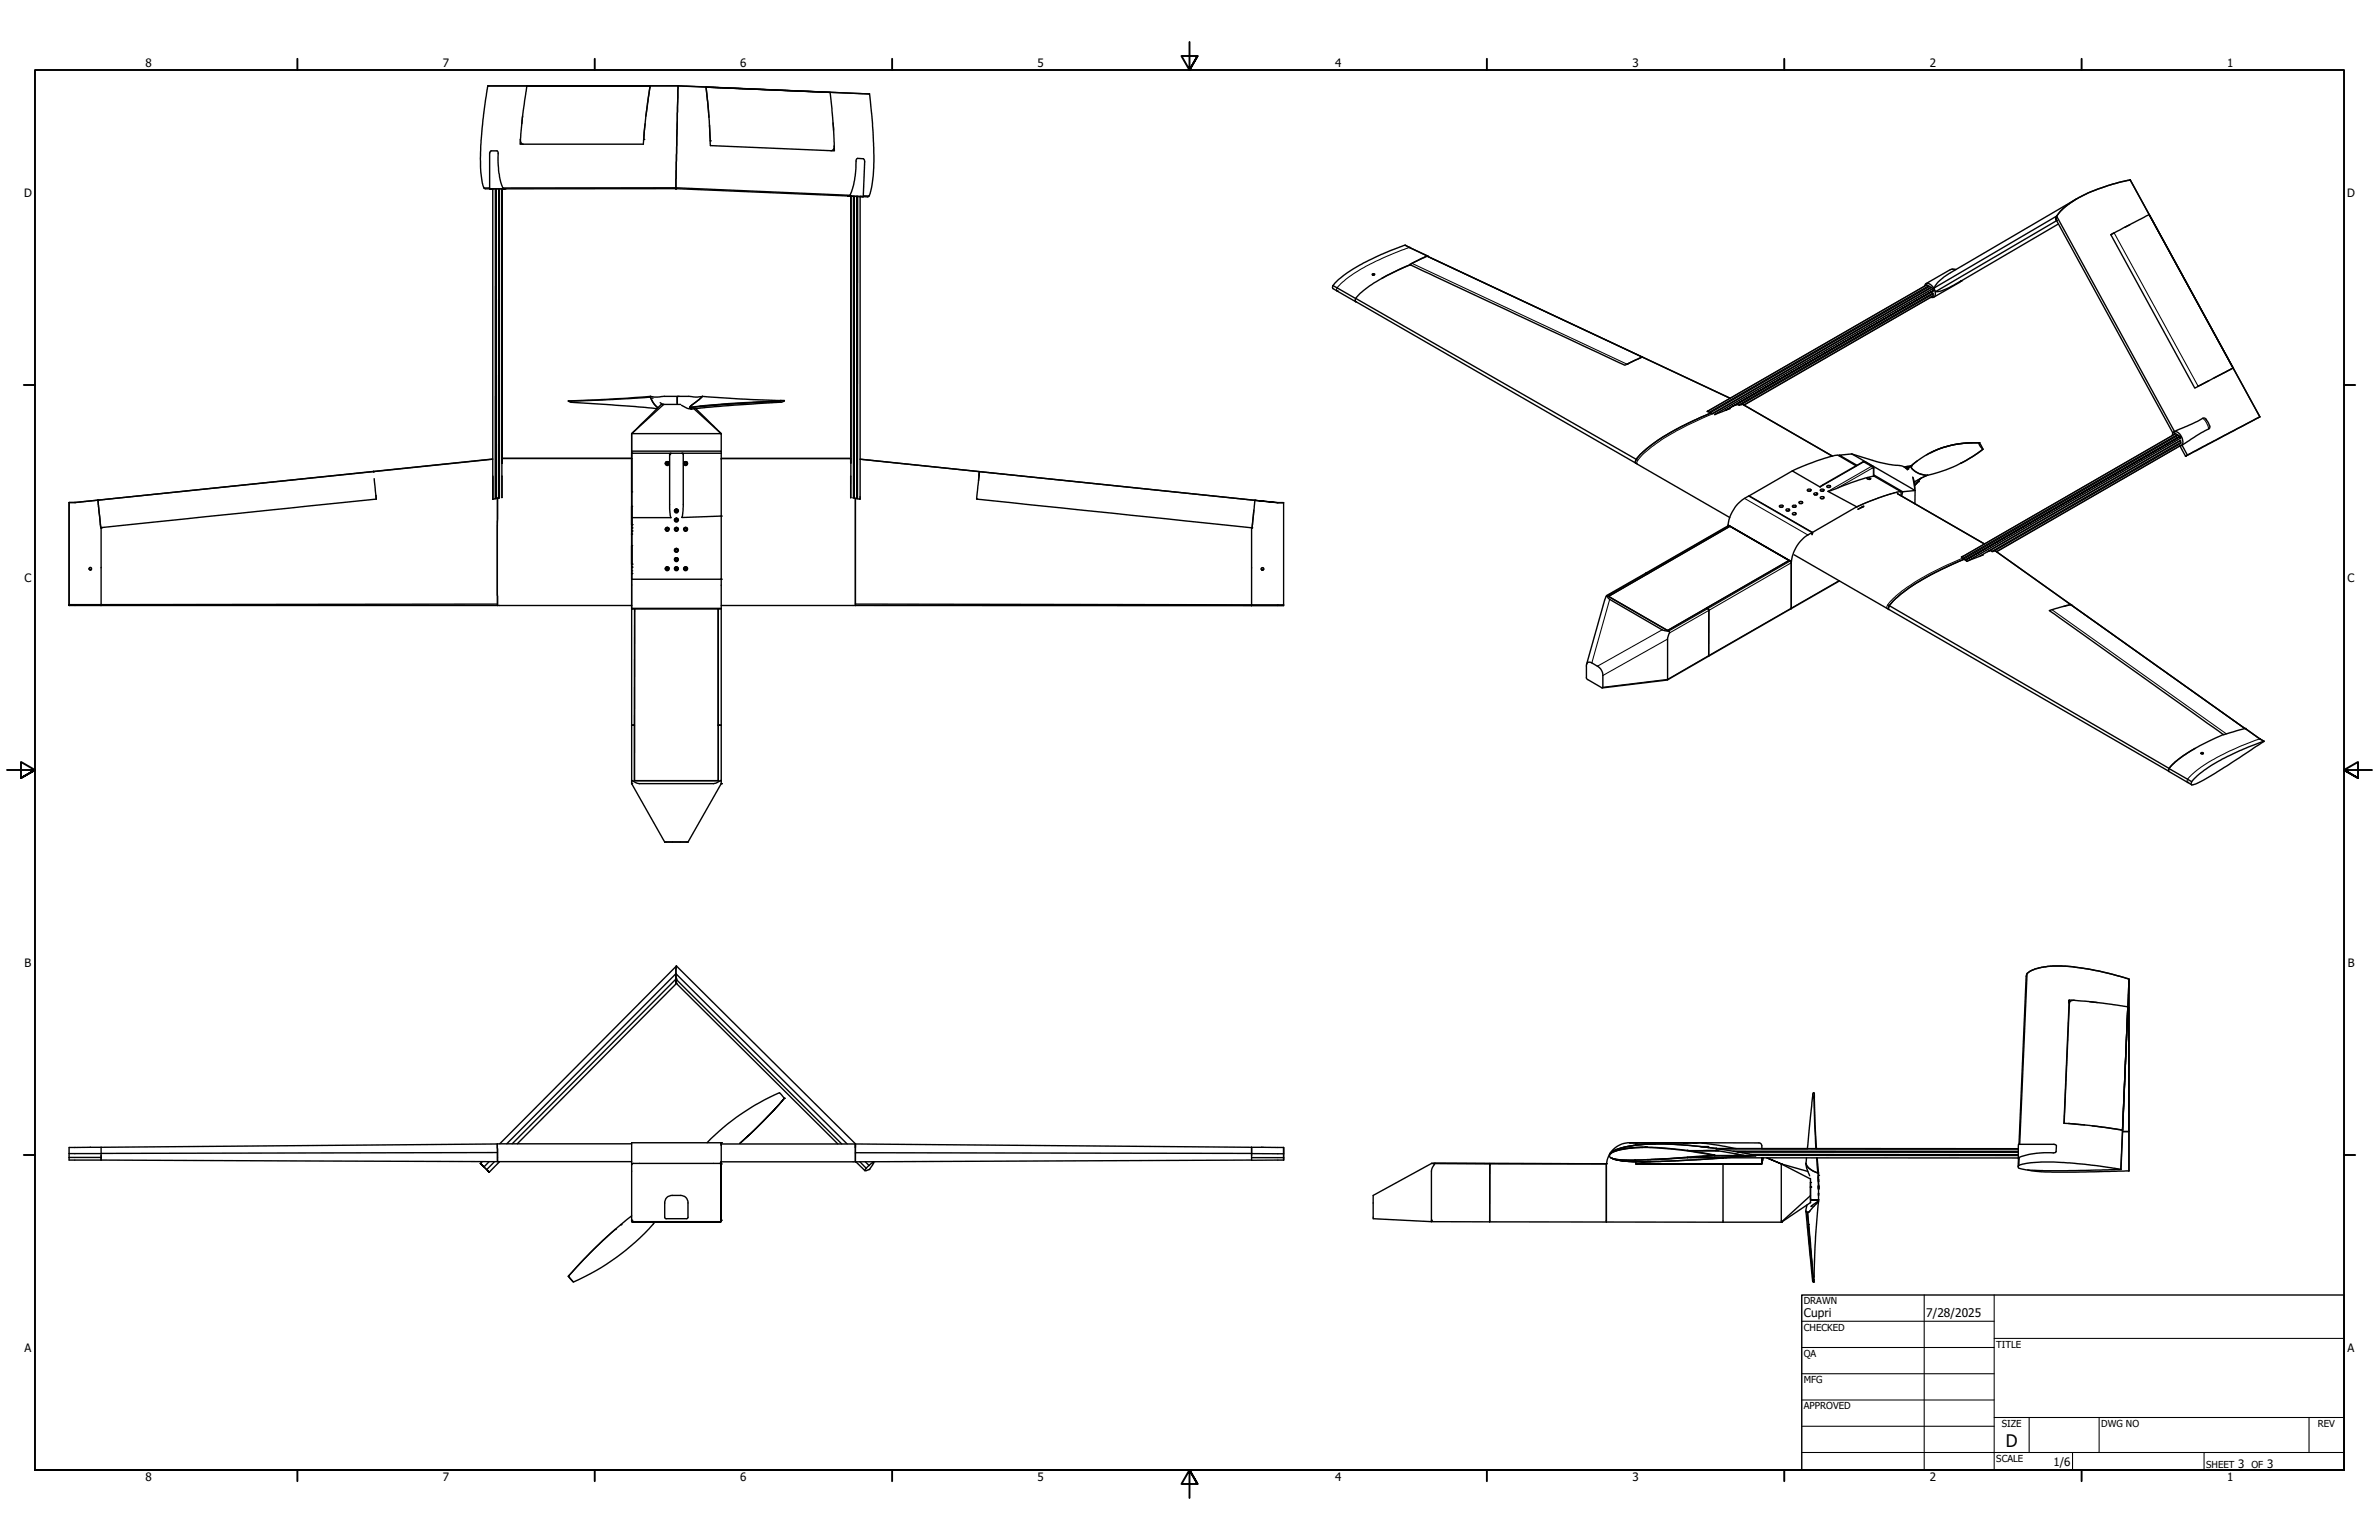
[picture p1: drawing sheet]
<svg xmlns="http://www.w3.org/2000/svg" width="864mm" height="559mm" viewBox="0 0 864 559" stroke-linecap="round" stroke-linejoin="round" font-family="sans-serif">
<defs><g id="words">
<text font-size="6.3" x="728.1" y="524.9">D</text>
<g font-size="4.3">
<text x="654.8" y="477.8">Cupri</text>
<text x="699.3" y="478">7/28/2025</text>
</g>
<g font-size="4.2">
<text x="52.8" y="24.4">8</text>
<text x="160.8" y="24.4">7</text>
<text x="268.7" y="24.4">6</text>
<text x="376.7" y="24.4">5</text>
<text x="484.6" y="24.4">4</text>
<text x="592.6" y="24.4">3</text>
<text x="700.5" y="24.4">2</text>
<text x="808.5" y="24.4">1</text>
<text x="8.8" y="71.4">D</text>
<text x="852" y="71.4">D</text>
<text x="8.9" y="211.1">C</text>
<text x="852.2" y="211.1">C</text>
<text x="9" y="350.8">B</text>
<text x="852.2" y="350.8">B</text>
<text x="8.9" y="490.5">A</text>
<text x="852.2" y="490.5">A</text>
<text x="745.4" y="532">1/6</text>
<text x="812.4" y="532.6">3</text>
<text x="823" y="532.6">3</text>
<text x="52.8" y="537.5">8</text>
<text x="160.8" y="537.5">7</text>
<text x="268.7" y="537.5">6</text>
<text x="376.7" y="537.5">5</text>
<text x="484.6" y="537.5">4</text>
<text x="592.6" y="537.5">3</text>
<text x="700.5" y="537.5">2</text>
<text x="808.5" y="537.5">1</text>
</g>
<g font-size="3.5">
<text x="654.8" y="473.2">DRAWN</text>
<text x="654.8" y="482.8">CHECKED</text>
<text x="724.7" y="488.9">TITLE</text>
<text x="654.8" y="492.3">QA</text>
<text x="654.8" y="501.8">MFG</text>
<text x="654.8" y="511.4">APPROVED</text>
<text x="726.7" y="517.7">SIZE</text>
<text x="762.8" y="517.7">DWG NO</text>
<text x="841.4" y="517.7">REV</text>
<text x="724.7" y="530.4">SCALE</text>
<text x="800.9" y="532.6">SHEET</text>
<text x="817.4" y="532.6">OF</text>
</g>
</g></defs>
<!-- layer: Visible (ANSI) -->
<g fill="none" stroke="#000" stroke-width=".51">
<path d="M177.1 31.2l-1.9 13.8a77.5 77.5 0 0 0 .1 22.1l.4 1.1M177.1 31.2h69M191.3 31.2l-1.4 9.1-1 10.3M246.1 31.1l-.8 37.4 .1-.4M246.1 31.1v.1M246.1 31.2l-.8 37.3M246.1 31.1l-69 .1M246.1 31.1l69.5 3M246.1 31.2l69.6 2.9M301.3 33.5l1.3 13.1 .2 6.4M315.6 34.1h.1M315.7 34.1l1.3 15.5a61.4 61.4 0 0 1-1.4 21.3l-.1 .2"/>
<path d="M188.9 50.6a1.4 1.4 0 0 0 1.1 1.7M189.7 42.2l-.3 2.7M234.2 44.9l-.5 5.7M234.4 42.2l1.6-11-1.6 11-.8 10.1h-44.8l.1-1.7M257.4 42.6l-1.1-11 1.2 12.4 .4 8.8 45 1.9-.1-1.7M257.6 45.4l.2 5.7M302.4 44.6l.2 2.7M302.8 53l-.3 1.2-.8 .5M175.7 68.2l.4 .3h6.1M175.7 68.2h2M178.9 68.5h-1.2h5.7h-1.2M178.9 68.5h.1"/>
<path d="M178.9 68.5v112.7M179.8 68.5v112.5M181.3 68.5v112.2l-.7 .1M182.2 68.5v99.5M182.6 68.2a27.1 27.1 0 0 1-1.8-12.6l-.3-.9h-2.3l-.5 .9v12.9M182.6 68.2l.4 .3h62.3M245.3 68.5l62.8 2.6 .4-.2M245.4 68.1l-.1 .4M245.4 68.1l-62.8 .1M245.4 68.1l63.1 2.8M308.5 70.9l.2-.4a33.6 33.6 0 0 0 2.2-12.7l.4-.3 2.1 .1 .5 .8-.5 13M308.9 71.2l-1.2-.1 5.7 .3-1.2-.1"/>
<path d="M308.9 71.2h.1M308.9 71.2v96.8M308.9 71.2l3.3 .1M308.9 71.2v109.4M309.8 71.2v109.5M310.1 71.2v109.5v-109.5M311 71.2v109.7l.1-109.7M311.3 71.2v109.8M312.2 71.3v109.9M313.4 71.1h2.1M315.5 71.1l-.4 .3-2.9-.1M746.5 79.9l42.3 77.3"/>
<path d="M746.6 78.4l-.1 1.5M746.6 78.4l-44.4 26.1M746.6 78.4l42.8 78.2M753.9 72.1l-45.8 26.8a14.2 14.2 0 0 0-5.8 5.2l-.1 .4M773.3 65.3l-1.8 .4a54.6 54.6 0 0 0-20.2 8.1l-2.9 2.4a4.2 4.2 0 0 0-1.9 3.7M773.3 65.3l-1.8 .4a54.6 54.6 0 0 0-20.2 8.1l-2.9 2.4a4.2 4.2 0 0 0-1.9 3.7l.1-1.5M773.3 65.3l47.1 86M780.2 77.9l-12.7 6.6M498.2 99.8h.7M498.4 99.7l.3 .1M510.1 89l1.5 .8M510.1 89l-9.8 3.8a49.2 49.2 0 0 0-16.1 10.5l-.3 .3"/>
<path d="M511.6 89.8l84.5 39.7M511.9 96.1l78 36.4 6.2-3M511.9 96.1a58.5 58.5 0 0 0-18.6 10.8l-1.2 1.4-.2 .5 .2 .6M511.9 96l-10.3 5M511.9 96v.1M518.1 92.9l-6.2 3.1M518.1 93l78 36.5M518.1 93l-4.7 2.1-1.4 1M518.1 92.9l-.1 .1M710.1 97.8l-1.4-.2-.7 .3-8.9 5M746.6 80.1l-43.9 25.7M747.2 81.3l-35.2 20.6"/>
<path d="M766.3 85.2l30.4 55.6 1.2-.7M767.5 84.5l-1.2 .7M773.2 81.5l-1.9 1M483.9 103.6l-.2 .7 .2 .4 8.2 4.8M483.9 103.6l8.2 4.7M491.9 109l.3 .5M492.1 108.3l101.9 58.4M492.1 109.4l101.8 58.7M492.2 109.5h.1M698.6 103.8a1.37 1.37 0 0 1 1.1-1 1.37 1.37 0 0 1 1.4 .7 3 3 0 0 1 .8 4.3l-1.1 .1M700 103.8l-79.5 45.8M700.4 103.9l-79.5 45.8"/>
<path d="M701 105.9l.7 .5v1l-68.6 39.6M701 104.3l-79.3 45.8M701 106l-71.1 41.1M701.1 104.3l-79.4 45.8M701.5 105.6l.2 .1v-1l-2.3-1.3-79.6 45.9M701.6 106.4l-70.4 40.5M701.7 106.7l-69.6 40.1M712 101.9l-4.6 2.6-2.4 1a2.97 2.97 0 0 1-2.6 0l-.2-1M712 101.9l-10 5.9M596.1 129.5l-5.5 2.6M596.1 129.5l32 15M801.8 138.2l-3.9 1.9"/>
<path d="M803.7 137.2l6.9-3.7-12.7 6.6M236.1 143.8l-10 .8-19.8 .9M236.1 143.8l1.4 .3 3.6-.3M236.1 143.8l.1 .3M236.1 143.8v.3M236.2 144.1l.7 1.8 1.9 2.1-1.4-1.4-1.3-2.5-17.5 1.1-12.3 .3 .9 .5 23.4 1.5 7.9 .8M239.6 146.1l1.4 .6M240.9 146.7l-11.6 10.7v21.1M240.9 146.7h-.9l-10.6 10.5M240.9 146.7h6.2M241.1 143.8h.1M241.2 143.8h9.2l1.9 .3 2.7-.3"/>
<path d="M245.9 146.5v-2.4v2.4M247.4 147.1l2.2 1.1 1.5 .2M250.3 147.8l.2 .1M250.5 147.9l.3 .4 .3 .1M250.5 147.8v.1M250.5 148l.6 .4M250.5 147.7v.2M250.6 147.5l-.1 .2M250.7 147.3l-.1 .1M250.8 147.2v.1M251.1 147l-.1 .1M251.1 147.8l-.6 .1"/>
<path d="M251.9 148.3l9.9 9.1M252.5 148.3l9.2 8.9M253.2 145.4l-2 1.5M254.1 147.5h.1M255 143.8l13.8 1 15.9 .6M255 143.8l-4.2 3.5-.3 .5 14.2-1.4 20-1M255 143.8l-1.6 1.5M283 145.6l-19.6 1.1-9.3 .8M283 145.5v.1M283.5 145.4h-1.4M283.7 145.9l-17.2 1.1-15.4 1.4M284.7 145.4l-.9 .5-.8-.3-8.1 .4-23.7 1.8"/>
<path d="M620.1 149.1l-.4 .2 1.5 .6M621.2 149.9l-5.6 2.4a61.4 61.4 0 0 0-21.4 14.1l-.6 1.2 .3 .5M621.2 149.9a101 101 0 0 0-22.3 12 13.8 13.8 0 0 0-5.2 5.7l.2 .5M621.2 149.9l.5 .2M626.4 148.9l75.3-43.4-75.3 43.4M627.8 148.1l.2 .2-5.6 2.1M632.5 146.7l-1.1 .4-.8-.3-1.3 .5M632.5 146.7h.1M632.5 146.7l32.7 18.8M788.6 158.1a1.22 1.22 0 0 1 .7-1.5 1.22 1.22 0 0 1 1.5 .5 3.5 3.5 0 0 1 1.1 4.5l-.5 .2 2 3.7M789.2 156.7l8.6-3.9 2-1.1 .7 .1 1.1 1.5a1.79 1.79 0 0 1 .3 2.3l-4.6 2.5-5.2 3.4M789.4 157.6v-.4l2.2 1.3 .1 .4"/>
<path d="M789.7 157.4l-77.7 44.7 .5-.2M790 158.5l.1 .2M790.4 157.7l-77.8 44.9M790.7 157.9l-77.8 44.9M791.2 160l.5 .3v.5M791.3 158.3l-77.9 44.9M791.7 159.7l-73.3 42.2M820.4 151.3l-26.3 13.9M820.4 151.3l-27 14.2 .7-.3M135.5 171.1h.1M135.5 171.1l-99.9 10.4M135.6 171.1l-100 10.4"/>
<path d="M135.8 173.7l.7 6.1M136.5 179.8l.1 1.3M178.9 172.8v8.4zM178.9 166.6l-43.3 4.5M178.9 166.6l-43.4 4.5M182.2 168h.1M182.2 168v-99.5v112v-7.7M182.3 166.4l-.1 1.6M182.3 166.3v.1M182.3 166.3h47M229.3 166.4v53.3M229.3 166.3v.1"/>
<path d="M229.3 164.5v23.3h14.3l-.5-3.2v-19.8l.5-.3M229.3 164.5v45.7M229.3 163.7v-6.3h32.5v6.3M229.3 163.7v.8M229.3 163.7h32.5v.8M229.3 164.5h32.5M241.5 168.2a.73 .73 0 0 1 .7-.7 .73 .73 0 0 1 .8 .7M247.5 164.5a.89 .89 0 0 1 .5 1.4v17.9l-.5 4 14.3-.5M248.2 168.2a.7 .7 0 0 1 .7-.7 .7 .7 0 0 1 .7 .7M248.4 168.2a.46 .46 0 0 1 .5-.6 .46 .46 0 0 1 .3 .7 .46 .46 0 0 1-.7 0 .42 .42 0 0 1 .3-.5 .42 .42 0 0 1 .5 .4 .41 .41 0 0 0-.4-.4 .41 .41 0 0 0-.4 .4M261.8 166.4h47v1.6M261.8 164.5v22.8"/>
<path d="M308.8 172.8v7.8M308.8 172.8h.1M308.8 168h.1M312.2 166.6l143.3 14.9M355.5 171.1l-.1 1.5M355.5 171.2l-1 9.9 99.8 10.4M355.5 171.2l-.3 3.2M355.5 171.1l100 10.4M355.5 171.1v.1M593.9 168.1l34 19.7M650.6 170.9l10.1 5.8 15.6-9.1 .7-.1 3.1 2 .1 3.3-5.4 1.4-11.2 4.1 10.4 5.6M650.6 170.9l-15.7 9.1"/>
<path d="M656.1 177.7l.2-.2a.69 .69 0 0 1 .7-.1 .69 .69 0 0 1 .4 .7 .78 .78 0 0 1-1.3-.4zM656.3 178.2h.9M658.5 179l.1-.1a.58 .58 0 0 1 .8-.2 .58 .58 0 0 1 .2 .8 .65 .65 0 0 1-.7 .2 .65 .65 0 0 1-.4-.7zM658.7 179.6h.8M660.8 177.7l.4-.2a.53 .53 0 0 1 .6-.1 .53 .53 0 0 1 .2 .7 .64 .64 0 0 1-.7 .2 .64 .64 0 0 1-.5-.6zM661.1 178.2h.8M663.1 176.4a.77 .77 0 0 1 1.4 .3l-.2 .1a.74 .74 0 0 1-1.2-.4zM663.4 176.8h.8M667.7 165.2l-.1 .2M672.2 164.7l10 3.1 5.4 1a5.5 5.5 0 0 1 4.7 1.4M672.2 164.7l-4.5 .5 6.4 3.6M672.2 164.7l23 13.3-4.5 .4"/>
<path d="M673.8 169l-6.6-3.8h-.4l-7.7 2.2-8.5 3.5M677.7 173.4a.93 .93 0 0 1 1.3 .5 .88 .88 0 0 1-1.3-.5zM680.2 172.3l10.5 6.1-.4 1.6M680.2 172.7l9.9 5.7M688.8 179.1l31.5 18.3M690.1 178.4a46.6 46.6 0 0 0-12 3.7l-4.1 1.8M690.1 178.4v1.5M692 170l1.3-.8-1.3 .8M693.5 169.2l-2.2 .3M693.8 169l-.1 .2a5.3 5.3 0 0 0 4.7 3.1l1.2 .2M693.9 169a33.9 33.9 0 0 1 24.5-8.3l.2 .8 1.2 1.6a49.4 49.4 0 0 1-20.4 9.4 5.8 5.8 0 0 1-5.7-3.3zM693.9 169h-.1"/>
<path d="M693.9 169l-1.4 1.2M694.3 173.1l.9 4.9-.1 4.8M694.4 173.4l.6 1.9 .1 2.1M696 167.3l-2.1 1.7M697.4 173.5l-2.3 2.6M699.7 172.5l-2.9 1.4M718.4 160.7l1.4 2.3M718.4 160.7a35.5 35.5 0 0 0-19 4.3M718.4 160.7a35.8 35.8 0 0 0-17.5 3.5M719.8 163l-3.9 2.8-4.3 2.3M719.8 163v.1M791.3 160l-69.4 40"/>
<path d="M791.7 160.5l-68.6 39.6M791.7 160.9l-67.6 38.9M791.7 161.6l-66.9 38.6M792.1 161.5l-.3 .2M792.1 161.5l2 3.7M25.1 182.4v37.3zM27.2 182.3h-2.1l2.1 .1M27.2 182.3v.1M35.6 181.5l1 10M35.6 181.6l-8.4 .8M35.6 181.5l-8.4 .8M36.6 191.5h.1"/>
<path d="M36.7 191.5v28.2v-.3M136.6 181.1l-99.9 10.4M180 180.9l.1-112.4v112.4M180.6 180.8v38.9zM180.6 180.8l-1.7 .4M181 180.7v-112.2v112.2M229.3 190.4v-6.7v10.2v-.2M229.3 190.4h.1M241.5 192.1a.7 .7 0 0 1 .7-.7 .7 .7 0 0 1 .7 .7M241.7 192.1a.44 .44 0 0 1 .5-.5 .44 .44 0 0 1 .4 .5M242.3 191.6a.45 .45 0 0 0-.5 .5 .45 .45 0 0 0 .4 .4M244.9 199.7a.7 .7 0 0 1 .7-.7 .7 .7 0 0 1 .7 .7"/>
<path d="M244.9 192.1a.7 .7 0 0 1 .7-.7 .7 .7 0 0 1 .7 .7M244.9 188.7a.7 .7 0 0 1 .7-.7 .7 .7 0 0 1 .7 .7M244.9 185.4a.7 .7 0 0 1 .7-.7 .7 .7 0 0 1 .7 .7M245.1 192.1a.44 .44 0 0 1 .5-.5 .44 .44 0 0 1 .4 .5M245.1 188.7a.44 .44 0 0 1 .5-.4 .44 .44 0 0 1 .4 .4M245.1 185.4a.44 .44 0 0 1 .5-.4 .44 .44 0 0 1 .4 .4M245.2 199.4a.44 .44 0 0 1 .7 .2 .44 .44 0 0 1-.4 .6 .44 .44 0 0 1-.4-.6l.5-.3 .4 .4a.44 .44 0 0 0-.4-.4 .44 .44 0 0 0-.5 .4zM245.6 191.6a.44 .44 0 0 0-.5 .5 .44 .44 0 0 0 .5 .4M245.6 188.3a.41 .41 0 0 0-.5 .5 .41 .41 0 0 0 .5 .4M245.6 185a.44 .44 0 0 0-.5 .4 .44 .44 0 0 0 .5 .5M248.2 192.1a.7 .7 0 0 1 .7-.7 .7 .7 0 0 1 .7 .7M248.4 192.1a.44 .44 0 0 1 .5-.5 .44 .44 0 0 1 .4 .5"/>
<path d="M248.9 191.6a.45 .45 0 0 0-.4 .5 .45 .45 0 0 0 .4 .4M261.8 187.3v22.9M308.8 180.6h.1M309.6 180.7l.9 .1M310.5 180.8v38.9zM312.2 180.2v1l-1.7-.4M454.3 191.5v28.3M454.3 191.5h.2M455.2 185.2l-.7 6.3M455.5 181.5l-1 10M455.5 181.5v.2M463.9 182.4h2.1"/>
<path d="M463.9 182.4l-8.4-.9 8.4 .9M466 182.4v37.1M627.3 190.6v.2M627.3 190.5a13.6 13.6 0 0 1 7.5-10.5l23 13.2M645.9 183.6a.67 .67 0 0 1 .8-.4 .67 .67 0 0 1 .5 .8 .79 .79 0 0 1-1.3-.4zM646.2 184h.8M648.4 184.8l.3-.1a.54 .54 0 0 1 .7 0 .54 .54 0 0 1 .1 .6l-.3 .2a.51 .51 0 0 1-.7 0 .51 .51 0 0 1-.1-.7zM648.6 185.4h.8M650.7 183.6l.2-.2a.59 .59 0 0 1 .7-.2 .59 .59 0 0 1 .3 .8 .74 .74 0 0 1-1.2-.4zM650.7 186.2a.63 .63 0 0 1 .8-.3 .63 .63 0 0 1 .4 .8 .65 .65 0 0 1-.8 .2 .65 .65 0 0 1-.4-.7zM650.9 186.8h.9M650.9 184h.9"/>
<path d="M653.1 182.1h.1a.59 .59 0 0 1 .8-.2 .59 .59 0 0 1 .2 .7 .65 .65 0 0 1-.7 .2 .65 .65 0 0 1-.4-.7zM653.3 182.7h.8M660.8 180.5l.2-.2a.65 .65 0 0 1 .7-.1 .65 .65 0 0 1 .4 .6h-.1a.74 .74 0 0 1-1.2-.3zM661.1 180.9h.8M674 183.9l-16.1 9.3-.1 .8v-.8a13.2 13.2 0 0 0-7.5 10.6M674.4 184.8l2.1-1.2v.2zM676 183.9l.2 .1M724.2 199.8l-1 .4-.4-.4-.9 .2M724.2 199.8h.1M724.2 199.8l27.5 19.6M25.1 219.7h204.2M25.1 219.4h11.6"/>
<path d="M32.3 206.4a.44 .44 0 0 0 .5 .4 .44 .44 0 0 0 .4-.4M32.7 205.9h.2M180.6 219.2l-143.9 .2M229.3 204.7v-6.7v10.3M229.3 219.7v43.5M241.5 206.4a.7 .7 0 0 1 .7-.7 .7 .7 0 0 1 .7 .7M241.9 206.1a.46 .46 0 0 1 .7 0 .46 .46 0 0 1-.3 .7 .46 .46 0 0 1-.6-.4 .44 .44 0 0 1 .5-.5 .44 .44 0 0 1 .4 .5 .44 .44 0 0 0-.4-.5 .44 .44 0 0 0-.5 .5zM244.9 206.4a.7 .7 0 0 1 .7-.7 .7 .7 0 0 1 .7 .7M244.9 203.1a.7 .7 0 0 1 .7-.7 .7 .7 0 0 1 .7 .7M245.2 202.8l-.1 .3a.45 .45 0 0 1 .7-.3 .45 .45 0 0 1 0 .7 .45 .45 0 0 1-.7-.3 .45 .45 0 0 1 .4-.5 .45 .45 0 0 1 .5 .4l-.4-.5zM245.2 206.1a.44 .44 0 0 1 .7 .1 .44 .44 0 0 1-.4 .6 .44 .44 0 0 1-.4-.6l.5-.3 .4 .5a.44 .44 0 0 0-.4-.5 .44 .44 0 0 0-.5 .5zM248.2 206.4a.7 .7 0 0 1 .7-.7 .7 .7 0 0 1 .7 .7"/>
<path d="M248.5 206.1a.46 .46 0 0 1 .8 0 .46 .46 0 0 1-.3 .7 .46 .46 0 0 1-.6-.4 .44 .44 0 0 1 .5-.5 .44 .44 0 0 1 .4 .5 .44 .44 0 0 0-.4-.5 .44 .44 0 0 0-.5 .5zM261.8 210.2h-32.5v10.6M261.8 210.2v10.6M261.8 219.7l192.5 .1M310.5 219.2l143.8 .3M454.3 219.5v.3M454.3 219.5h11.7M457.8 206.4a.44 .44 0 0 0 .5 .5 .44 .44 0 0 0 .4-.5M458.2 206h.1M466 219.5v.3h-11.7M583.9 216.4l44.1-25.5 21.5 12.5-44.2 25.4zM597.5 208h.2"/>
<path d="M597.5 208l29.9-17.3 .6 .2-29.9 17.3-.4-.2M597.5 208l-14.3 8.1M597.7 208l.4 .2-14.2 8.2 21.4 12.4M650.2 203.8l-22.9-13.2 23 13.2-.1 16.9M651.3 201.3l34.4 19.9M667.7 210.8l-47.5 27.3M685.9 219.8l101.5 59M712.5 202.4l.5 .5M713 202.9l-6 2.6a61.6 61.6 0 0 0-20.9 14l-.6 1.2 .2 .5M713 202.9a101.3 101.3 0 0 0-22.9 12.6l-2.2 1.9a5.6 5.6 0 0 0-2.4 3.5l.2 .3M713.5 203.3l77.9-44.9-77.9 44.9M719.6 201.2l.3 .2-5.9 2.3-1-.8"/>
<path d="M721.9 200l-.5 .2M751.7 219.4l-7.8 2.2 63.2 45M751.7 219.4l63.3 45M229.3 220.8l32.5 .1zM229.3 220.9h1.1l-.1 42.2h-.5M230.4 220.9h30.3v62.4h-30.4zM261.8 220.9h-1.1v42.2h1.1M261.8 220.9v62.5M619.5 220.6l.5 .3M619.6 220.6l.4 .3M620 220.9l.3 .4-.1 16.8M620.2 238.1l-15 8.7-23.5 2.8"/>
<path d="M650.2 220.7l-.1 .2M650.2 220.7v-16.6l-.7-.8-44.2 25.5M685.7 221.2l101.6 58.6M749.1 220l2.6-.6 63.2 45M575.9 241l6.6-23.2 .9-1.7 .4 .9 .5 .5 19.1 11 2.6 .7-.7 2.4-.1 15.2M576.3 240.4l1-.1 2.6 1.4a4 4 0 0 1 2 3.4l-.2 4.5-5.5-3.1-.3-.4v-4.7zM229.3 263.1h.5M229.3 263.2v21.2M229.8 263.1h.5v20.2h30.4M260.7 263.1v20.2M787.4 278.9l8.2 4.8M796.9 271.5a30.6 30.6 0 0 0-9.4 7.1l-.3 1"/>
<path d="M799 273.2a.42 .42 0 0 1 .5-.2 .42 .42 0 0 1 .3 .5h-.8zM799.1 273.5h.7M799.3 273.4l.2 .2M815 264.4l-1 .2a54.2 54.2 0 0 0-14.3 5.4l-5.7 3.2-5.1 4a2.85 2.85 0 0 0-1.6 2.7l8.3 4.8M815 264.4l5.3 3.7M815 264.4h.1M820.4 268.1l1.4 .8M820.4 268.1l1.4 .9M821.8 268.9l-18.7 12.3a26.4 26.4 0 0 1-7.3 3.6 .62 .62 0 0 1-.5-.5 .62 .62 0 0 1 .3-.6M821.8 268.9l-9.8 4a45.8 45.8 0 0 0-16.4 10.8M229.3 284.4l12 21.2M261.8 283.4l-.2-.2-1.6 .9-1 .3h-26.9l-1.1-.3-1.6-.9-.1 1.2"/>
<path d="M261.8 283.4v1l-12.1 21.2M241.3 305.6h8.4M245.4 353.3v2M245.4 355.3l.1 1.5M245.4 353.3l-61.4 61.7M245.4 355.3l-59.5 59.7M245.4 353.3l62.1 61.8M245.4 355.3l60.2 59.8M245.5 356.8l58.7 58.3M245.6 350.5l-.3 3.3 .2 3M245.6 350.5l-64.2 64.5M245.6 356.9l-57.8 58.1"/>
<path d="M245.6 350.5l65 64.6M772.8 356.2v68.7M772.9 355.3l-1.1-.3a75.9 75.9 0 0 0-29-4.2l-4.2 .9-1.7 .7-1.1 .9-2.6 61.9M772.9 355.3l-.1 69.6M772.9 355.3l-1.1-.3a75.9 75.9 0 0 0-29-4.2l-3.8 .7a4.6 4.6 0 0 0-3.5 2.7l-2.6 61M772.9 355.3l-3 69M751.1 362.8l1.8 .2M751.2 364l-.1-1.2-1.9 44.8 9.2 .8 12.1 1.7-11-1.6M751.2 364l-1.9 43.6M752.9 363a1.4 1.4 0 0 0-1.7 1M752.9 363l10.2 1 9.3 1.4M758.6 363.5l2.8 .3"/>
<path d="M772.4 365.5h.4v45.1h-2.3M284.7 398.5a178.1 178.1 0 0 1-16.3 16.6 178.1 178.1 0 0 0 16.3-16.6l-1.6-1.9a79.6 79.6 0 0 0-26.4 18.1M658.1 397l-2 19.8M658.4 396.5l-.3 .7 .4 1.3 .7 18.3M658.4 396.5h.1M658.4 396.5l.2 2M658.5 398.5h.1M658.6 398.5l.8 18.3M658.6 397.4v.9M25.1 418.6v1.4M25.1 420v.9h11.6M25.1 420h11.6"/>
<path d="M36.7 416.3v4.6M36.7 416.3l-11.6 .1v2.2M36.7 419.3v1.6M180.5 415.1l.1 6.4M180.5 415l.1 6.5M180.5 415.1l-143.8 1.2M180.6 418.2l-155.5 .4M229.3 415l-48.8 .1M261.8 415.1h48.7M261.8 414.7v.3M261.8 414.7v.8zM261.8 414.7v7.6"/>
<path d="M261.8 414.7h-32.5v7.6M310.5 415.1v6.5M310.5 416.4v-1.3v6.5M310.5 418.3l155.5 .4M310.5 415.1l143.8 1.2M454.3 416.3v3M454.3 416.3v4.7l11.7-.1M454.3 416.3l11.7 .1M466 418.7v1.4M466 418.7v-2.3v4.5v-.8M584.5 418.5l-.2 .8M584.6 418.6l.2-.2a35.7 35.7 0 0 1 16.7-1.9l8.6 .8 11.5 1.9-24.8 1.6a40.5 40.5 0 0 1-12-.6 .94 .94 0 0 1-.2-1.6z"/>
<path d="M591.4 414.7h.2a8.4 8.4 0 0 0-8.4 7.6M593.8 414.8v-.1h-2.2h2.2v.2M593.8 414.9v.6M594 414.7l-.2 .2M596.9 414.7h1.4zM597.1 416.3h.9zM598 416.3a30.3 30.3 0 0 0-12.7 1.7l-.8 .5M600.3 414.7h1.4zM600.6 415.1a33.4 33.4 0 0 0-15.6 2.9l-.5 .6a16.2 16.2 0 0 1 9.4-3.1 92.1 92.1 0 0 1 18.9 .1l10.4 1.2M603.6 414.7h1.4zM611.2 414.7h1.4zM612.5 417.4l9.9 1.8"/>
<path d="M612.5 420h1.1M612.5 420h.1M612.5 417.4h.1M612.5 420l-1.5 .1a165.1 165.1 0 0 1-22.3 .8l-4-.8M612.5 417.4a78.4 78.4 0 0 0-23-.5l-2.5 .5-2.5 1.2M612.5 420v.1M613.1 417.5h1.2a53.5 53.5 0 0 1 17 1.4l1.5 .4M613.7 417.6h10.3M614.6 414.7h1.3zM616.2 414.7h.5M616.8 414.7h-22.8h44.5a1.09 1.09 0 0 1 1.1 1v1.1M616.8 414.7l6.9 .8 6.6 1.3"/>
<path d="M617.3 416.1h3v.3zM617.9 414.7h1.4zM621.5 419.2h.9M622.3 419.2l.1 .1M622.4 419.2h.1M622.4 419.3l-8.8 .7M622.4 419.3h10.4M622.4 419.4h10.4M622.9 417.4v.2M622.9 420v.1M623.1 416.8h109.6M623.2 416.8h-.4l8.4 1.3"/>
<path d="M623.2 416.8l-7-.9a111.1 111.1 0 0 0-23.6-.2l-5.5 1.3-2.6 1.5M623.2 416.8h.2M623.8 420l-11.3 .1M629.2 417.7l103.5 .1M629.5 418.6l3.3 .7M630.6 418h102.1M630.8 418l101.9 .1M631.3 418.1l4.7 .9M632.8 419.3l.1 .1M632.8 419.3l-8.1 .7h-11.2M632.8 419.4h4.5M635.8 418.9l96.9 .1h-96.8l1.4 .4"/>
<path d="M637.2 419.2l95.5 .1M637.3 419.4l-12.1 .8h.2M637.3 419.2l-4.5 .1M733 420a31.5 31.5 0 0 1 13.1-1.8l.3-.2 .1-2.3-.8-.5h-13v5.2M733 420l-.3 .3-.1 3.1M733 420l-.1 2.9M751 407.7h.1M751 407.7l5.7 .5M36.7 420.9l143.9 .6M174.4 422.1l3.2 3.2zM175.1 421.5l-.7 .6M177.5 421.5l-1.8 1.9"/>
<path d="M179.5 421.5l-2.8 2.9M180.6 421.5h48.7M181.4 421.5l-3.8 3.8M229.3 422.7v20.3l.5 .5M229.3 422.7l.4-.6h30.3a1.36 1.36 0 0 1 1.7 .4l.1 .2M229.3 422.3v.3M229.3 422.3h.2M241.9 434.7l.6-.6 1.1-.3h3.4a2.61 2.61 0 0 1 2.7 2.7v5.4l-.2 .3h-7.8l-.4-.3v-5.8zM261.6 422.3h.2M261.7 422.7h.1M261.8 422v.3M261.8 422.1v.2"/>
<path d="M261.8 421.6v21.4M261.8 422.3v20.7M261.8 422.7v.1M261.8 422.7v2.2M261.8 421.6h48.7M261.8 421.5v.8M261.8 422.7v20.2M310.7 421.6l3.2 3.2M312.1 421.5l2.4 2.4M314.1 421.5l1.4 1.4M315.5 422.9l1.7-1.3-1.5 2.6-1.1 .5a.34 .34 0 0 1-.6 .1 .34 .34 0 0 1 .1-.6l.4-.3M315.5 422.9l-1 1"/>
<path d="M317.1 421.5l.1 .1M454.3 420.9l-143.8 .7M454.3 420.1h11.7M519.7 422.1l-21.2 11.7v8.4l21.1 1.1M519.7 422.1h.9zM540.8 422.2l42.4 .1M540.8 422.2v21.2M540.8 422.2l-20.1-.1 20.1 .1M540.8 422.2l42.3 .1M583.1 422.3h.1M583.1 422.3l-62.5-.2 .2 .3-.9 1.5-.3 1v18.4M583.1 422.8v20.1"/>
<path d="M583.2 422.3l-.1 20.6M593.8 422l.1 .3h45.4M593.8 422.3h31.7M593.8 421.5v.8M612.5 420.1l-14.5 .7M625.3 420.2h.2M625.4 420.2h.3M625.5 420.2l-21.7 1.2a73.3 73.3 0 0 1-17.7-.7l-.9-.4M625.5 420.2h.1M625.5 420.2l-21.2 1.2a94.1 94.1 0 0 1-16.7-.4l-2.4-.7a34.2 34.2 0 0 0 11.8 1.3l2.1-.1M625.5 422.3h14.1h-14.1v21.2M625.5 422.3h-31.7h31.7"/>
<path d="M626.4 420.1l106.3 .1M626.7 420.1l-1.1 .1M639.3 422.3l.3-.2zM639.6 422v-1.9v2M639.6 420.1v.8zM639.6 422v.3M640.1 420.1l-.5 1.9M646.6 422.3l.1 21.1M646.6 422.3l10.6 5.5v-.2M646.6 422.3l-5.3-2.2 5.4 2.2M646.6 422.3h.1M646.7 422.3l9.6 2.8"/>
<path d="M655.6 439.5l2.4 25.4 .3 .3-2.2-24.3M655.6 439.5l.5 .5M655.6 422.1a5 5 0 0 0 3.7 3.3l.6 .2M655.6 422.1a5.6 5.6 0 0 0 4.2 3.5M655.6 439.5l.4 .5M655.6 422.2l.3 1.9 1 2.6M655.8 420.1l-.2 2M656 437.1l-.4 2.4M656.1 440h.2M656.1 440v.8M656.1 439.8v.2M656.5 439.9h.1"/>
<path d="M656.8 439.6l-.1 .2M657 439.4v.1M657.2 433.8v2.6v-.3M657.2 427.8v6M657.2 436.4l-10.6 7.1M657.2 428.9v6.3M657.2 433.8l-10.5 9.6M657.5 435.4h2.4h-2.4M657.5 437.7l-.1 .1M658.7 437.5l-.1 .1M659.4 420.1l.5 5.5M659.6 420.1l.5 5.5"/>
<path d="M659.9 425.6h.2M660.1 426.1v9.3l-.4 .7-2.2 1.5M660.1 435.6v.5M660.1 436.1a338.6 338.6 0 0 0-1.6 28.9l-.1 .2-2.2-25.2M660.1 436.1l-1.1 1M660.1 430.3v.9zM660.1 432.9v.9zM660.1 430v1.7zM660.1 430.5v.9zM660.1 427.9v.9zM660.1 425.6l-.2 1.4 .2 3.7M660.1 436.1l-3.9 3.9"/>
<path d="M732.9 422.9a48.1 48.1 0 0 1 18.3-.9l9.4 .9 9.3 1.4M732.9 422.9a.75 .75 0 0 0-.1 1 .75 .75 0 0 0 .9 .2l3.2 .5 5 .2 28-.5M736.1 424.5l2.8 .5 6 .3 27.9-.4M223.3 446.1a179.4 179.4 0 0 0-17 17l1.9 2.1M229.3 443l.5 .5M229.3 442.8l.5 .5M229.3 441.2a170.4 170.4 0 0 0-23 21.9l1.7 2a80.4 80.4 0 0 0 29.7-21.6M229.8 443.3h.1M229.8 443.4h31.4M261.2 443.3h.1M261.2 443.5l.6-.5zM261.8 442.9l-.4 .5h-31.7l-.4-.5 .5 .5"/>
<path d="M261.8 443l-.4 .5h-31.6M261.8 442.9v-20.6v20.7M261.8 442.8l-.6 .6M261.8 442.8l-.6 .5M519.6 443.3l21.2 .1M540.8 443.4l84.7 .1M583.1 442.9v.5M625.5 443.5h21.1M646.7 443.4l-.1 .1M656.5 444.2l1.9 21"/>
<circle cx="498.6" cy="99.5" r=".36"/>
<circle cx="242.2" cy="168.2" r=".72"/>
<circle cx="242.2" cy="168.2" r=".44"/>
<circle cx="242.3" cy="168.1" r=".39"/>
<circle cx="248.9" cy="168.2" r=".72"/>
<circle cx="248.9" cy="168.2" r=".44"/>
<circle cx="242.2" cy="192.1" r=".44"/>
<circle cx="242.2" cy="192.1" r=".69"/>
<circle cx="245.5" cy="185.4" r=".69"/>
<circle cx="245.5" cy="192.1" r=".69"/>
<circle cx="245.5" cy="188.7" r=".71"/>
<circle cx="245.5" cy="199.7" r=".71"/>
<circle cx="245.5" cy="185.4" r=".44"/>
<circle cx="245.5" cy="192.1" r=".44"/>
<circle cx="245.5" cy="199.7" r=".44"/>
<circle cx="245.5" cy="188.8" r=".44"/>
<circle cx="245.5" cy="188.7" r=".45"/>
<circle cx="248.9" cy="192.1" r=".44"/>
<circle cx="248.9" cy="192.1" r=".69"/>
<circle cx="32.8" cy="206.3" r=".47"/>
<circle cx="242.2" cy="206.4" r=".71"/>
<circle cx="242.2" cy="206.4" r=".44"/>
<circle cx="245.5" cy="203.1" r=".69"/>
<circle cx="245.5" cy="206.4" r=".71"/>
<circle cx="245.5" cy="203.1" r=".44"/>
<circle cx="245.5" cy="206.4" r=".44"/>
<circle cx="248.9" cy="206.4" r=".71"/>
<circle cx="248.9" cy="206.4" r=".44"/>
<circle cx="458.3" cy="206.4" r=".45"/>
</g>
<g fill="#000">
<circle cx="177.1" cy="31.2" r=".25"/>
<circle cx="233.7" cy="50.6" r=".25"/>
<circle cx="257.8" cy="51.1" r=".25"/>
<circle cx="182.2" cy="68.5" r=".25"/>
<circle cx="183" cy="68.5" r=".25"/>
<circle cx="183.4" cy="68.5" r=".25"/>
<circle cx="245.3" cy="68.5" r=".25"/>
<circle cx="307.7" cy="71.1" r=".25"/>
<circle cx="308.1" cy="71.1" r=".25"/>
<circle cx="308.9" cy="71.2" r=".25"/>
<circle cx="312.2" cy="71.3" r=".25"/>
<circle cx="746.5" cy="79.9" r=".25"/>
<circle cx="511.6" cy="89.8" r=".25"/>
<circle cx="518.1" cy="92.8" r=".25"/>
<circle cx="485.4" cy="105.6" r=".25"/>
<circle cx="712" cy="101.9" r=".25"/>
<circle cx="590.6" cy="132.1" r=".25"/>
<circle cx="596.1" cy="129.5" r=".25"/>
<circle cx="236.7" cy="144.5" r=".25"/>
<circle cx="246.2" cy="143.8" r=".25"/>
<circle cx="254.1" cy="147.5" r=".25"/>
<circle cx="283" cy="145.6" r=".25"/>
<circle cx="135.6" cy="171.1" r=".25"/>
<circle cx="229.3" cy="178.5" r=".25"/>
<circle cx="229.3" cy="164.5" r=".25"/>
<circle cx="243.1" cy="165" r=".25"/>
<circle cx="247.8" cy="164.5" r=".25"/>
<circle cx="308.8" cy="166.4" r=".25"/>
<circle cx="355.5" cy="171.1" r=".25"/>
<circle cx="692.5" cy="170.2" r=".25"/>
<circle cx="693.4" cy="169.2" r=".25"/>
<circle cx="693.9" cy="169" r=".25"/>
<circle cx="696.3" cy="174.8" r=".25"/>
<circle cx="718.4" cy="160.7" r=".25"/>
<circle cx="35.6" cy="181.5" r=".25"/>
<circle cx="36.6" cy="191.5" r=".25"/>
<circle cx="36.7" cy="191.5" r=".25"/>
<circle cx="229.3" cy="191.6" r=".25"/>
<circle cx="229.3" cy="192.5" r=".25"/>
<circle cx="229.3" cy="198" r=".25"/>
<circle cx="229.3" cy="192.6" r=".25"/>
<circle cx="229.3" cy="193.7" r=".25"/>
<circle cx="229.3" cy="190.4" r=".25"/>
<circle cx="229.3" cy="193.8" r=".25"/>
<circle cx="229.3" cy="183.7" r=".25"/>
<circle cx="229.3" cy="191.3" r=".25"/>
<circle cx="229.3" cy="192.8" r=".25"/>
<circle cx="261.8" cy="187.3" r=".25"/>
<circle cx="354.5" cy="181.1" r=".25"/>
<circle cx="454.3" cy="191.5" r=".25"/>
<circle cx="455.5" cy="181.5" r=".25"/>
<circle cx="674" cy="183.9" r=".25"/>
<circle cx="229.3" cy="204.7" r=".25"/>
<circle cx="229.3" cy="207.1" r=".25"/>
<circle cx="229.3" cy="206.9" r=".25"/>
<circle cx="229.3" cy="205.9" r=".25"/>
<circle cx="229.3" cy="205.6" r=".25"/>
<circle cx="229.3" cy="208.1" r=".25"/>
<circle cx="261.8" cy="210.2" r=".25"/>
<circle cx="751.7" cy="219.4" r=".25"/>
<circle cx="229.3" cy="220.9" r=".25"/>
<circle cx="605.3" cy="246.5" r=".25"/>
<circle cx="815" cy="264.4" r=".25"/>
<circle cx="229.3" cy="284.4" r=".25"/>
<circle cx="261.8" cy="284.4" r=".25"/>
<circle cx="794.1" cy="283.9" r=".25"/>
<circle cx="245.4" cy="355.3" r=".25"/>
<circle cx="245.5" cy="356.8" r=".25"/>
<circle cx="284.7" cy="398.5" r=".25"/>
<circle cx="261.8" cy="414.7" r=".25"/>
<circle cx="584.5" cy="418.6" r=".25"/>
<circle cx="593.8" cy="414.7" r=".25"/>
<circle cx="594" cy="414.7" r=".25"/>
<circle cx="595.9" cy="416.4" r=".25"/>
<circle cx="600.6" cy="415.1" r=".25"/>
<circle cx="612.5" cy="417.4" r=".25"/>
<circle cx="612.5" cy="420" r=".25"/>
<circle cx="621.5" cy="419.2" r=".25"/>
<circle cx="632.8" cy="419.3" r=".25"/>
<circle cx="261.8" cy="422.3" r=".25"/>
<circle cx="520.7" cy="422.1" r=".25"/>
<circle cx="583.1" cy="422.3" r=".25"/>
<circle cx="593.4" cy="420.9" r=".25"/>
<circle cx="593.8" cy="422.3" r=".25"/>
<circle cx="599.1" cy="421.5" r=".25"/>
<circle cx="625.6" cy="420.2" r=".25"/>
<circle cx="639.6" cy="420.9" r=".25"/>
<circle cx="646.7" cy="422.3" r=".25"/>
<circle cx="656.1" cy="440" r=".25"/>
<circle cx="657.2" cy="430.7" r=".25"/>
<circle cx="657.2" cy="429.1" r=".25"/>
<circle cx="657.2" cy="435.2" r=".25"/>
<circle cx="657.2" cy="430.8" r=".25"/>
<circle cx="657.5" cy="437.6" r=".25"/>
<circle cx="660" cy="435.4" r=".25"/>
<circle cx="660.1" cy="426.5" r=".25"/>
<circle cx="223.3" cy="446.1" r=".25"/>
<circle cx="225.4" cy="444.4" r=".25"/>
<circle cx="229.3" cy="442.8" r=".25"/>
<circle cx="261.8" cy="442.8" r=".25"/>
<circle cx="519.6" cy="443.3" r=".25"/>
<circle cx="519.6" cy="442.8" r=".25"/>
<circle cx="646.6" cy="443.5" r=".25"/>
<circle cx="656.5" cy="444.3" r=".25"/>
<circle cx="206.3" cy="463.1" r=".25"/>
<circle cx="208.2" cy="465.2" r=".25"/>
<circle cx="658.3" cy="465.2" r=".25"/>
</g>
<!-- layer: Visible Narrow (ANSI) -->
<g fill="none" stroke="#000" stroke-width=".38">
<path d="M511.6 89.8l-9.8 3.9a45.1 45.1 0 0 0-16.4 10.8l-.2 .4 .2 .7M512.6 95.6l78 36.5M518.1 93l78 36.5M708 97.9l.7-.2 1 .3M767.5 84.5l30.4 55.6M699.5 103.4l-79.7 45.9M701.7 104.6l-79.4 45.8M701.7 107.4l-68.7 39.5M701.7 104.8l-79.2 45.6M711.8 102l-.5 .5M621.8 150.1a87.1 87.1 0 0 0-25.1 14.4l-2.1 2.5a1 1 0 0 0-.2 1.5M789.4 157.2h.1"/>
<path d="M789.8 157.4l-77.8 44.8M791.7 158.9l-77.8 44.8M791.7 159l-77.1 44.5M799.7 151.8a6.5 6.5 0 0 1 2.1 3.8M594 166.7l.6 .3M635 179.9l23 13.3M676.3 167.6h.7M679.3 169.2l.3 .7M679.3 169.2l-15.7 9.1M679.3 169.2l-2.8-1.6-15.8 9.1M679.6 169.9l.4 .2M679.6 169.9l-12.3 7.1"/>
<path d="M679.8 169.2h-.5M680 170.1v2.7M680.2 169.9l-.2 .2M688.6 178.6l-6.9 2.1-7.7 3.2M692.5 170.2h-.3M693.3 169.2l-2 .3M693.3 169.2h.2zM693.8 169l-1.5 1.6M696.3 174.8l-1.2 1.3M696.3 174.8l-1.3 .7M696.8 173.9l-1.8 1.3M697.4 173.5l-1.1 1.3"/>
<path d="M699.6 172.5l-4.7 2.4M791.7 161.6l-67 38.6M627.6 190.8l-44.2 25.4M633.3 180.8l23 13.3M584.3 217.5l-6.5 23M649.9 203.6l-44.2 25.4M650.2 204.2l-44.2 25.5M667.6 210.7l-62.3 35.8-23.4 2.9M685.3 219.5l.6 .3M712.5 202.5a84.8 84.8 0 0 0-25 14.5l-2.2 2.5a.93 .93 0 0 0-.1 1.4M751.6 219.4l63.3 45M603.4 228.5l-23.5 13.2"/>
<path d="M605.3 231.9l-23.4 13.2M744.9 221.2l63.3 45.1M820.3 268.1l-11 4.4a44.5 44.5 0 0 0-15.2 10.3l-.2 .5 .2 .6"/>
</g>
<g fill="#000">
<circle cx="696.3" cy="174.8" r=".19"/>
<circle cx="657.8" cy="193.5" r=".19"/>
</g>
<!-- layer: Border (ANSI) -->
<g fill="none" stroke="#000" stroke-width=".7">
<path d="M431.8 15.2v10.2l-2.9-5.1h5.8l-2.9 5.1 2.9-5.1M107.9 21.3v4.1M215.9 21.3v4.1M323.8 21.3v4.1M539.8 21.3v4.1M647.7 21.3v4.1M755.6 21.3v4.1M8.6 139.7h4.1M850.9 139.7h4.1M2.5 279.4h10.2l-5.1-2.9v5.8l5.1-2.9-5.1 2.9M861.1 279.4h-10.2l5.1-2.9v5.8l-5.1-2.9 5.1 2.9M8.6 419.1h4.1"/>
<path d="M850.9 419.1h4.1M12.7 533.4v-508h838.2v508h-838.2h838.2M107.9 533.4v4.1M215.9 533.4v4.1M323.8 533.4v4.1M434.7 538.5l-2.9-5.1 2.9 5.1h-5.8l2.9-5.1v10.2M539.8 533.4v4.1M647.7 533.4v4.1M755.6 533.4v4.1"/>
</g>
<!-- layer: Title (ANSI) -->
<g fill="none" stroke="#000" stroke-width=".38">
<path d="M654 479.4h69.9M698.5 469.9v63.5M723.9 469.9v63.5M654 488.9h69.9M654 498.5h69.9M723.9 485.6h127M654 508h69.9M654 517.5h69.9M723.9 514.3h127M736.6 514.3v12.7M762 514.3v12.7M838.2 514.3v12.7"/>
<path d="M654 527h196.9M752.3 527v6.4M800.1 527v6.4"/>
</g>
<path d="M654 469.9h196.9v63.5h-196.9z" fill="none" stroke="#000" stroke-width=".51"/>
<use href="#words"/>
</svg>
